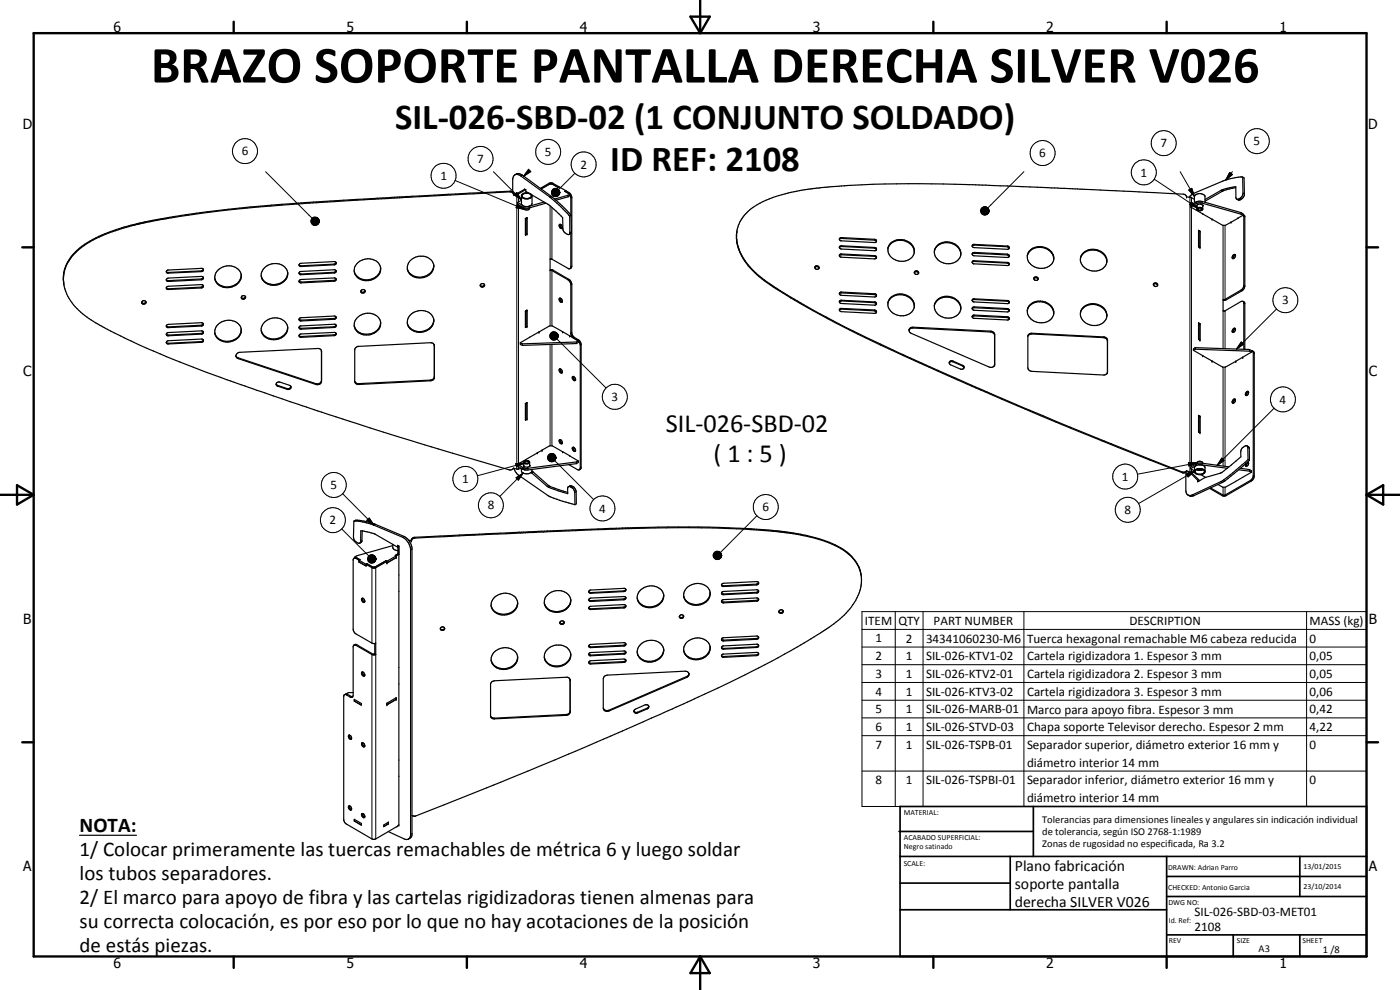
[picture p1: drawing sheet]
<svg xmlns="http://www.w3.org/2000/svg" width="420mm" height="297mm" viewBox="0 0 420 297" stroke-linecap="round" stroke-linejoin="round" font-family="sans-serif">
<defs><g id="words">
<text font-size="15.8" x="45.3" y="24.8">BRAZO SOPORTE PANTALLA DERECHA SILVER V026</text>
<g font-size="11">
<text x="118.6" y="38.8">SIL-026-SBD-02 (1 CONJUNTO SOLDADO)</text>
<text x="183.2" y="51.4">ID REF: 2108</text>
</g>
<g font-size="7.9">
<text x="199.8" y="129.7">SIL-026-SBD-02</text>
<text x="214.1" y="138.7">( 1 : 5 )</text>
</g>
<g font-size="6.3">
<text x="23.9" y="249.7">NOTA:</text>
<text x="23.9" y="256.9">1/ Colocar primeramente las tuercas remachables de métrica 6 y luego soldar</text>
<text x="23.9" y="264.1">los tubos separadores.</text>
<text x="23.9" y="271.3">2/ El marco para apoyo de fibra y las cartelas rigidizadoras tienen almenas para</text>
<text x="23.9" y="278.5">su correcta colocación, es por eso por lo que no hay acotaciones de la posición</text>
<text x="23.9" y="285.7">de estás piezas.</text>
</g>
<g font-size="4.7">
<text x="304.6" y="261.2">Plano fabricación</text>
<text x="304.6" y="266.6">soporte pantalla</text>
<text x="304.6" y="272">derecha SILVER V026</text>
</g>
<g font-size="4.2">
<text x="34" y="9.6">6</text>
<text x="104" y="9.6">5</text>
<text x="174" y="9.6">4</text>
<text x="244" y="9.6">3</text>
<text x="314" y="9.6">2</text>
<text x="384" y="9.6">1</text>
<text x="6.8" y="38.7">D</text>
<text x="410.6" y="38.7">D</text>
<text x="7" y="112.9">C</text>
<text x="410.8" y="112.9">C</text>
<text x="7" y="187.1">B</text>
<text x="410.8" y="187.1">B</text>
<text x="7" y="261.4">A</text>
<text x="410.8" y="261.4">A</text>
<text x="34" y="290.4">6</text>
<text x="104" y="290.4">5</text>
<text x="174" y="290.4">4</text>
<text x="244" y="290.4">3</text>
<text x="314" y="290.4">2</text>
<text x="384" y="290.4">1</text>
</g>
<g font-size="3.9">
<text x="72.5" y="46.7">6</text>
<text x="163.5" y="46.8">5</text>
<text x="311.9" y="47.2">6</text>
<text x="348.3" y="44.2">7</text>
<text x="376.2" y="43.6">5</text>
<text x="143.2" y="48.9">7</text>
<text x="174.2" y="50.6">2</text>
<text x="342.3" y="53">1</text>
<text x="132.2" y="54">1</text>
<text x="384.8" y="91.4">3</text>
<text x="183.5" y="120.4">3</text>
<text x="384" y="121.1">4</text>
<text x="99.2" y="146.8">5</text>
<text x="138.7" y="145">1</text>
<text x="336.7" y="144.3">1</text>
<text x="146.4" y="152.9">8</text>
<text x="179.8" y="153.8">4</text>
<text x="228.8" y="153.4">6</text>
<text x="337.5" y="154.2">8</text>
<text x="98.9" y="157.4">2</text>
<text x="259.6" y="187.5">ITEM</text>
<text x="269.6" y="187.5">QTY</text>
<text x="280.2" y="187.5">PART NUMBER</text>
<text x="339" y="187.5">DESCRIPTION</text>
<text x="393" y="187.6">MASS (kg)</text>
<text x="262.7" y="192.7">1</text>
<text x="271.9" y="192.8">2</text>
<text x="277.9" y="192.8">34341060230-M6</text>
<text x="308.2" y="192.8">Tuerca hexagonal remachable M6 cabeza reducida</text>
<text x="393" y="192.8">0</text>
<text x="262.7" y="198.1">2</text>
<text x="262.7" y="203.4">3</text>
<text x="271.9" y="198.1">1</text>
<text x="271.9" y="203.4">1</text>
<text x="277.9" y="198.1">SIL-026-KTV1-02</text>
<text x="277.9" y="203.4">SIL-026-KTV2-01</text>
<text x="308.2" y="198.2">Cartela rigidizadora 1. Espesor 3 mm</text>
<text x="308.2" y="203.5">Cartela rigidizadora 2. Espesor 3 mm</text>
<text x="393" y="198.1">0,05</text>
<text x="393" y="203.4">0,05</text>
<text x="262.7" y="208.7">4</text>
<text x="271.9" y="208.7">1</text>
<text x="277.9" y="208.7">SIL-026-KTV3-02</text>
<text x="308.2" y="208.8">Cartela rigidizadora 3. Espesor 3 mm</text>
<text x="393" y="208.7">0,06</text>
<text x="262.7" y="214">5</text>
<text x="271.9" y="214">1</text>
<text x="277.9" y="214">SIL-026-MARB-01</text>
<text x="308.2" y="214.1">Marco para apoyo fibra. Espesor 3 mm</text>
<text x="393" y="214">0,42</text>
<text x="262.7" y="219.3">6</text>
<text x="271.9" y="219.3">1</text>
<text x="277.9" y="219.3">SIL-026-STVD-03</text>
<text x="308.2" y="219.4">Chapa soporte Televisor derecho. Espesor 2 mm</text>
<text x="393" y="219.3">4,22</text>
<text x="262.7" y="224.6">7</text>
<text x="271.9" y="224.7">1</text>
<text x="277.9" y="224.7">SIL-026-TSPB-01</text>
<text x="308.2" y="224.7">Separador superior, diámetro exterior 16 mm y</text>
<text x="393" y="224.7">0</text>
<text x="308.2" y="230">diámetro interior 14 mm</text>
<text x="262.7" y="235.2">8</text>
<text x="271.9" y="235.2">1</text>
<text x="277.9" y="235.2">SIL-026-TSPBI-01</text>
<text x="308.2" y="235.4">Separador inferior, diámetro exterior 16 mm y</text>
<text x="393" y="235.2">0</text>
<text x="308.2" y="240.7">diámetro interior 14 mm</text>
<text x="358.5" y="275">SIL-026-SBD-03-MET01</text>
<text x="358.5" y="279.4">2108</text>
</g>
<g font-size="3.1">
<text x="312.7" y="246.8">Tolerancias para dimensiones lineales y angulares sin indicación individual</text>
<text x="312.7" y="250.4">de tolerancia, según ISO 2768-1:1989</text>
<text x="312.7" y="254">Zonas de rugosidad no especificada, Ra 3.2</text>
<text x="377.7" y="285.6">A3</text>
<text x="397" y="285.9">1 /8</text>
</g>
<g font-size="2.4">
<text x="271.2" y="244.4">MATERIAL:</text>
<text x="271.3" y="252">ACABADO SUPERFICIAL:</text>
<text x="271.3" y="254.6">Negro satinado</text>
<text x="271.2" y="259.7">SCALE:</text>
<text x="350.6" y="261">DRAWN: Adrian Parro</text>
<text x="391.2" y="260.6">13/01/2015</text>
<text x="350.6" y="267">CHECKED: Antonio Garcia</text>
<text x="391.2" y="266.7">23/10/2014</text>
<text x="350.6" y="271.4">DWG NO:</text>
<text x="350.8" y="276.9">Id. Ref:</text>
<text x="350.8" y="282.8">REV</text>
<text x="371.2" y="282.9">SIZE</text>
<text x="390.9" y="282.9">SHEET</text>
</g>
</g></defs>
<g fill="none" stroke="#000" stroke-width=".35">
<path d="M153.9 57.6l.2 .7M153.9 57.6l-.8-.2-12.2 .6-46.8 2.6a496.7 496.7 0 0 0-43.9 4.7l-8.2 1.6a55.3 55.3 0 0 0-16.6 6.4 13.5 13.5 0 0 0-6.3 8.7M153.9 57.7v-3.9a1.36 1.36 0 0 1 .8-1.4 1.36 1.36 0 0 1 1.6 .4l8.6 6.3 3.5 3 2.6 2.8M154.1 58.2l-.3-.4-.7-.2-43.8 2.3a649.4 649.4 0 0 0-52.7 4.7l-8.3 1.3-7.2 1.5a58.1 58.1 0 0 0-15 5.7l-1.7 1.2a12.4 12.4 0 0 0-5.4 9.8M154.5 52.5a1.7 1.7 0 0 1 2.2 0l9.6 7.1 2.5 2.2 2.6 2.8M156.9 58.3a1.68 1.68 0 0 1 2.6 .5 1.64 1.64 0 0 1-2.8 0zM157.4 56.8l.4 .1v.5l.8 .5M157.5 56.8l-2.3 1.2-1.1 .1M157.8 56.9l-2.2 1.3h-1.5M158.1 57.7v.1M158.1 57.8l-.8 .2-.8 .5 .1 2.9a2.09 2.09 0 0 0 2.6 .3l.5-.6v-2.3M158.1 57.8l1.3 .5 .3 .5"/>
<path d="M159.6 58.5l4.9 2.8 3.8 3.5 .6 .5v3.3a1.79 1.79 0 0 0 2 1.7l.1-5.4M159.7 58.8a1.84 1.84 0 0 1-3.2 0M164.9 55.2h.9l1.6 1M167.4 56.2l-2.1-1.1-2.9 1.6M167.7 56l2.1 1.2M167.7 56l-1.9-1.1h-.6l-3 1.6M167.7 56l-.3 .2M169.8 57.2h.1M169.8 57.2l-.3 .2 1.5 .9M170.5 57.9l-1-.5 .3-.2 1.1 .7 .7 1.3v20.7l-.5 .7M170.5 59.1l-3.6 1M170.5 58.6v.5"/>
<path d="M170.5 58.6l-4.1 1.1M171 58.5l.3 .9v5.1M171 58.3v.4l-.5 .4M171 58.3l-.5 .3M358.5 59.8l-1.1-.6-1.3-.1-.4-.7-.6-.1-40.6-2a812.9 812.9 0 0 0-52.4-1l-13 .7-5.1 .6-4.8 .8a38 38 0 0 0-11.1 3.6 14.3 14.3 0 0 0-5.1 4.2l-.6 .8a9.3 9.3 0 0 0-1.3 4.1M370.9 56.3l-3.8 .9-5.5 3.2M372.9 53.1h-.3a18.4 18.4 0 0 0-5.7 1.3l-8.6 3.6-1.4 1.1M372.9 53.1l.5 .3 .1 4.8a1.79 1.79 0 0 1-1.9 1.8l-.4-.3M372.9 53.1l.1 4.9a1.8 1.8 0 0 1-1.9 1.7l-.2-.5v-3.2l-4.2 1-5.1 2.9M89.9 79.2l.4-.2 10-.5a.48 .48 0 0 1 .6 .3 .48 .48 0 0 1-.2 .6l-10.5 .6-.4-.3zM100.9 78.8l-.6 .4-10 .6-.6-.3M107.3 79a4.2 4.2 0 0 1 6.9 1.1 4 4 0 0 1-5.6 3.9 2.92 2.92 0 0 1-2.2-2.1 2.92 2.92 0 0 1 .9-2.9z"/>
<path d="M123.2 78.1a4.5 4.5 0 0 1 6-.2 3.2 3.2 0 0 1 .8 3.2 3.2 3.2 0 0 1-2.6 2.1 3.7 3.7 0 0 1-5.2-3.2l.4-1.1zM130.1 79.4a4.2 4.2 0 0 1-2.9 3.7 4.2 4.2 0 0 1-4.5-1.4l-.5-1.1M155.3 60.7v.6a4.2 4.2 0 0 0 2.9 1.2l5.7-1.5M155.3 60.7l1.5 .9M156.5 60.1l-1.2 .6M157.2 62.3v.2a1.03 1.03 0 0 0 1.7 .1l.1-.2M157.7 65.6l.4-.3v4.9M157.7 70.5h.1M157.7 65.6h.1M157.7 65.6v4.9l.4-.3M158.1 70.2l-.4 .3M163.3 60.6l-4.5 1.3"/>
<path d="M167.8 67.4h.1a.68 .68 0 0 1 .8 .4 .68 .68 0 0 1-.3 .8l-.4-.3zM168.1 67.3a1 1 0 0 0 .6 1.1M171.3 70v10.1l-.2 .5M171.4 64.6l.1 5.1-.7 .7M171.4 64.6l-.4 .3M221.1 71.5v.3a15.8 15.8 0 0 0 6 10.6 113.3 113.3 0 0 0 19.1 12 677.2 677.2 0 0 0 45.3 21.4l20.7 8.9 23.3 9.5 19.5 7.7 .9-.2 .2-.2M221.1 70.1l-.1 1.4M221.1 70.1l-.1 .4M221.1 71.8v.5a17.4 17.4 0 0 0 7.6 11.2 176 176 0 0 0 25.3 14.8l16.2 7.7 28.3 12.6 22.6 9.5 33.7 13.5a1.05 1.05 0 0 0 1.3-.4M221.1 69.4v.7M251.9 74l.6-.3 10 .6 .5 .2v.4l-.5 .3-10-.5-.5-.2zM251.9 74.3l.6-.3 9.9 .5 .6 .4"/>
<path d="M251.9 71.8l.6-.3 10.1 .6 .4 .4M251.9 76.7l.6-.2 9.9 .4 .6 .5M252 76.4l.5-.2 10 .5a.5 .5 0 0 1 .6 .5 .5 .5 0 0 1-.6 .5l-10-.5-.6-.4zM252.2 71.4l10.3 .4a.5 .5 0 0 1 .6 .5 .5 .5 0 0 1-.6 .5l-10.2-.5-.4-.4zM266.5 74.6a4.2 4.2 0 0 0 6.5 3.2l.9-.8 .5-1.1M266.5 74.3v.3M266.7 73.9a4.2 4.2 0 0 1 4.2-2 4.2 4.2 0 0 1 3.5 3.2M266.7 73.9l-.2 .8M266.7 73.9a4.3 4.3 0 0 1 4.2-1.8 4.3 4.3 0 0 1 3.5 3M274.4 75.1v.8M280.4 75.4a4.1 4.1 0 0 1 3.5-2.9 4.1 4.1 0 0 1 4 2.1l.5 1.1-.1 .9M280.5 75l-.1 .4"/>
<path d="M280.5 75a4.2 4.2 0 0 1 4.4-2.1 4.2 4.2 0 0 1 3.5 3.3 4 4 0 0 1-6.5 2.1l-1.2-1.3-.3-1.6M291.7 73.8l.6-.3 10 .5 .6 .5M291.7 76.3l.6-.3 10.2 .5 .4 .5M291.7 78.7l.6-.3 10 .6 .6 .4M291.9 75.9l.4-.2 10 .5a.51 .51 0 0 1 .6 .4 .51 .51 0 0 1-.2 .6l-10.4-.4-.5-.4zM291.9 73.5l.4-.2 10 .5a.5 .5 0 0 1 .6 .5 .5 .5 0 0 1-.6 .5l-10-.5-.4-.2zM292 78.3l10.3 .4a.48 .48 0 0 1 .6 .5 .48 .48 0 0 1-.6 .5l-10-.5a.48 .48 0 0 1-.5-.3 .48 .48 0 0 1 .2-.6zM308.3 76.8a4 4 0 0 1 6.3-2.1l1 .9a3 3 0 0 1 .6 2.4M308.3 76.8a4.2 4.2 0 0 1 7.1-1.1l.5 .7 .3 1.6M308.3 76.8a4.2 4.2 0 0 0 6.8 2.9l.7-.6 .4-1.1M324.3 77.6a4 4 0 0 1 6.2-2.1l1.3 1.3 .4 1.2M324.3 77.6a4.2 4.2 0 0 0 6.4 3.1l1.2-1.2 .3-1.5"/>
<path d="M324.3 77.6a4.1 4.1 0 0 1 7.1-1.1l.7 1.5M357.3 62.1l6.5 3.7M357.3 62.1l1.9-1.1 1.3-.1 11.9 3.4M357.3 62.1v-.5a4.2 4.2 0 0 1 2.9-1.2l12.2 3.4M359.2 62.7a1 1 0 0 1 1.8 0M359.2 62.7a1 1 0 0 0 1.8 0M359.2 61.8v.9M359.4 61.4l-.2 .6M359.4 61.4l.9-.2 .8 .4-.1 .3M359.4 61.4l-.1 .1M359.5 61.3l-.1 .1M359.6 62.5l.6-.1 .4 .2a.59 .59 0 0 1-.5 .5 .59 .59 0 0 1-.6-.4z"/>
<path d="M359.7 60.4l-.9 .3M359.7 74l.4 .3M359.7 74h.1M359.7 69.1v4.9M359.7 69.1v.1M359.7 69.1l.4 .3M360.1 69.4l-.4-.3v4.9M360.1 69.4v4.9M360.2 61.2l.3 .1M360.9 61.5l.1 1.2M360.9 64.1v.1M360.9 64.2h.1"/>
<path d="M361 61.6v.2M361.6 60.7v-1.9a1.91 1.91 0 0 0-3.1 .2v1.9M363.7 65.8h.1M363.8 65.8l3.1 1.8h.9l1.6-.9M369.4 66.7h.1M370.7 76.5v.6l-.5 .5M370.7 76.5a.73 .73 0 0 0-.8 .2 .73 .73 0 0 0 0 .9h.3M370.7 76.5l-.5 .5-.1 .6M372.4 63.8v.5M372.4 64.3l.6 .3M372.4 63.8l.6 .3v.5M373 64.6l-3.6 2.1"/>
<path d="M19.1 84.4v.8M19.1 82.4l.1 2.9M19.1 85.2a15.7 15.7 0 0 0 7.6 10.4 157.8 157.8 0 0 0 27.3 13l14.1 5.4 30.5 10.4 20.6 6.5 33.6 10.1a1.17 1.17 0 0 0 1.3-.5M43.8 90.6l-.7 .5-.6-.4M50 81.2l.3-.2 10.4-.5a.49 .49 0 0 1 .3 .6 .49 .49 0 0 1-.5 .4l-10.2 .5-.4-.3zM50 83.7l.5-.3 10-.5 .5 .4-.1 .4-.4 .2-10 .6-.6-.4zM50 100l.5-.2 10-.5 .5 .3v.3l-.3 .3-10.2 .6-.6-.3zM50.2 86l10.3-.6 .5 .3-.1 .4-.4 .3-10 .5a.46 .46 0 0 1-.5-.3 .46 .46 0 0 1 .2-.6zM50.2 97.5l10.3-.7 .5 .4-.1 .4-.4 .2-10 .5a.46 .46 0 0 1-.5-.3 .46 .46 0 0 1 .2-.5zM61 99.6l-.6 .4-10 .5-.5-.3M61 83.2l-.4 .5-10.2 .5-.5-.3M61 80.8l-.6 .5-10 .4-.5-.3"/>
<path d="M61 85.7l-.1 .3-.5 .1-10 .6-.5-.3M61 97.1l-.6 .5-10 .5-.5-.3M64.5 99.9a3.9 3.9 0 0 0 5.6 2.3 3.1 3.1 0 0 0 2.3-3.3 3.1 3.1 0 0 0-3-2.8 3.9 3.9 0 0 0-4.9 4M72.3 98.7a4.1 4.1 0 0 1-6.7 2.9l-1.1-1.4M72.4 82.3a4 4 0 0 1-5.2 3.9 3.1 3.1 0 0 1-2.8-3 3.1 3.1 0 0 1 2.6-3.1 3.9 3.9 0 0 1 5.4 2.4M72.4 82.7a4.3 4.3 0 0 1-3.3 3.3 4.3 4.3 0 0 1-4.4-1.7l-.2-.8M73.7 89a.7 .7 0 0 1-.6 .5 .7 .7 0 0 1-.7-.3M79.1 80.7a4.1 4.1 0 0 1 4-1.7 4.1 4.1 0 0 1 3.2 2.8 4.2 4.2 0 0 1-6.4 3.2 2.81 2.81 0 0 1-.8-4.3zM79.4 96.7a4.1 4.1 0 0 1 6.9 1.5 4.2 4.2 0 0 1-6.4 3.1 2.86 2.86 0 0 1-.5-4.6zM86.3 81.6a4.2 4.2 0 0 1-2.9 3.7 4.2 4.2 0 0 1-4.5-1.4l-.5-1.1M86.3 98a4.2 4.2 0 0 1-2.7 3.5 4.2 4.2 0 0 1-4.4-.9l-.8-1.5M89.9 98l.3-.2 10.1-.5a.5 .5 0 0 1 .6 .5 .5 .5 0 0 1-.6 .5l-10 .5-.4-.2z"/>
<path d="M100.9 95.1l-.1 .4-.5 .3-10 .5-.4-.2-.2-.3M100.9 83.7l-.5 .4-10.1 .5-.6-.2M100.9 95.1l-.5 .4-10.1 .6-.6-.3M100.9 95.1l-.6-.3-10 .5-.3 .1-.3 .4M100.9 83.7l-.1 .4-.5 .3-10 .5-.4-.2-.2-.3M100.9 83.7l-.6-.3-10 .5-.6 .5M100.9 81.2l-.6-.3-10.1 .5-.5 .6M100.9 81.2l-.1 .5-.5 .2-10 .5-.4-.1-.2-.3M100.9 100l-.5 .5-10.1 .5-.6-.3M100.9 81.2l-.6 .5-10 .5-.6-.3M100.9 97.5l-.6 .5-10 .5-.6-.3M107.3 95.3a4.2 4.2 0 0 1 6.9 1.1 3.8 3.8 0 0 1-4.7 4.1 3.1 3.1 0 0 1-2.9-1.8 3.1 3.1 0 0 1 .7-3.4z"/>
<path d="M109.5 87.2a.65 .65 0 0 1-.5 .7 .65 .65 0 0 1-.7-.5M109.5 87.2a.7 .7 0 0 1-.5 .5 .7 .7 0 0 1-.7-.3M109.5 87.2a.71 .71 0 0 0-.7-.3 .71 .71 0 0 0-.5 .5M114.2 80.2a4.1 4.1 0 0 1-5.6 3.5 3.1 3.1 0 0 1-2.3-2.3M114.2 96.6a3.9 3.9 0 0 1-5.2 3.6 3.3 3.3 0 0 1-2.7-2.5M123.2 94.5a4.2 4.2 0 0 1 7 1.4 4.2 4.2 0 0 1-6.9 2.9 2.76 2.76 0 0 1-.1-4.3zM130.1 95.8a4.2 4.2 0 0 1-6.4 3.1l-1-.9-.5-1.1M145.4 85.4l-.5 .5h-.6l-.2-.3M145.4 85.4a.64 .64 0 0 1-.5 .7 .64 .64 0 0 1-.8-.5M145.4 85.4a.7 .7 0 0 0-.7-.3 .7 .7 0 0 0-.6 .5M157.7 93.3h.1M157.7 93.3l.4-.2v4.9"/>
<path d="M157.7 98.2h.1M157.7 93.3v5l.4-.3M158.1 98l-.4 .2M165.1 80.9l.8 .1 5 2.9 .5 .7 .2 .7v14.7l.6 1.1 1.7 1.1 .5 1v37.2l-.5 .6M167.8 89.6l.1-.1a.74 .74 0 0 1 .8 .4 .74 .74 0 0 1-.1 .8 .88 .88 0 0 1-.8-1.1zM168.1 89.5a1 1 0 0 0 .6 1.1M168.8 99.5l2.2 1.3M168.9 99.5l-3.1-1.7h-.9l-6 3.4M171.1 80.6h-.5l-5-2.8h-.5v3.4h.5l4.9 2.7 .7 1.1 .1 15.2 .6 1.1 1.5 .9M244.5 80.3l.6-.3 .7 .3M245.8 80.4a.6 .6 0 0 1-.9 .4 .6 .6 0 0 1 .1-1l.7 .2 .1 .5M251.9 90.4l.6-.3 10.2 .5 .3 .3v.3l-.5 .4-10-.5-.5-.3z"/>
<path d="M251.9 92.8l.6-.3 10 .5 .5 .3v.4l-.5 .3-10-.5-.6-.4zM251.9 90.6l.6-.3 9.9 .5 .6 .5M251.9 93l.6-.2 9.9 .5 .6 .4M251.9 88.1l.6-.2 10.1 .5 .4 .4M252 87.8l.5-.2 10 .5a.5 .5 0 0 1 .6 .5 .5 .5 0 0 1-.6 .5l-10-.5-.6-.3zM266.5 91a4 4 0 0 1 6.2-2.1l.8 .6a3.1 3.1 0 0 1 .9 2.7M266.5 91a4.2 4.2 0 0 0 6.5 3.1l.9-.8 .5-1.1M266.6 90.6l-.1 .4M266.7 90.2a4.4 4.4 0 0 1 7.7 1.2v.8M272.8 99.1l.7-.6 .5-.1 23.5 1.2 .7 .4 .3 .4v9.2M272.9 98.7l.4-.4 .7-.1 23.8 1.3 .5 .3 .2 .6v8.9a1.09 1.09 0 0 1-1.7 .8l-23.3-10.1-.7-.7zM274.4 81.8a.7 .7 0 0 1 .7-.3 .7 .7 0 0 1 .6 .5"/>
<path d="M280.4 91.7a4.1 4.1 0 0 1 3.5-2.8 4.1 4.1 0 0 1 4 2l.5 1.2-.1 .8M280.4 91.7a4.2 4.2 0 0 1 7.1-1.1l.7 1.1 .1 1.2M280.4 91.7a4.2 4.2 0 0 0 6.5 3.2 3.1 3.1 0 0 0 1.4-2M291.7 95l.6-.2 10.2 .5 .4 .5M291.7 90.2l.6-.3 10 .5 .6 .4M291.7 92.6l.6-.3 10.2 .5 .4 .5M291.9 94.7l.4-.2 10 .5a.5 .5 0 0 1 .6 .5 .5 .5 0 0 1-.6 .5l-10.1-.5-.4-.3zM291.9 92.2l.4-.1 10 .5a.51 .51 0 0 1 .6 .3 .51 .51 0 0 1-.2 .6l-10.4-.4-.5-.4zM292 89.7l10.3 .5a.48 .48 0 0 1 .6 .4 .48 .48 0 0 1-.6 .5l-10-.5a.48 .48 0 0 1-.5-.3 .48 .48 0 0 1 .2-.6zM308.3 93.1a4.2 4.2 0 0 1 4.3-2.5 4.2 4.2 0 0 1 3.6 3.3v.4M308.3 93.1a4 4 0 0 1 6.3-2l1 .8a2.99 2.99 0 0 1 .6 2.4M308.3 93.1a4.2 4.2 0 0 0 2.7 3.6 4.2 4.2 0 0 0 4.5-1l.7-1.4"/>
<path d="M310.3 83.6a.7 .7 0 0 1 .7-.3 .7 .7 0 0 1 .6 .5M310.3 83.4a.63 .63 0 0 1 .9-.3 .63 .63 0 0 1 .2 .9h-.9zM324.3 93.9a4.2 4.2 0 0 1 7.1-1.1l.7 1.5M332.2 94.3a4.2 4.2 0 0 0-3.7-3.2 4.2 4.2 0 0 0-4.2 2.4 4 4 0 0 0 6 3.8 3 3 0 0 0 1.9-2.6M332.2 94.3v.4M332.2 94.7l-.1 .4M346.1 85.4a.69 .69 0 0 1 .8-.3 .69 .69 0 0 1 .5 .5M359.7 96.9v4.9M359.7 96.9l.4 .3M359.7 96.9h.1M360.1 97.2v4.9M367.1 90.1l.8-.1 4.8-2.8 .6-.5 .3-.7v-21.1l-.6-.5 .3 .3v21.1l-.7 1.1-4.9 2.9h-.6v3.5h.6l4.7-2.8 .8 .1 .1 14.2"/>
<path d="M370.2 98.6l.2-.1a.6 .6 0 0 1 .2 .8 .6 .6 0 0 1-.8 .2zM370.7 98.6a1 1 0 0 0-.6 1.1M373.1 90.4l.5 .6v13.8M61 102l-.6 .5-10 .5-.5-.3M61 102l-.5-.3-10 .5-.6 .5M61 102l-.1 .5-.4 .2-10 .5-.5-.2-.1-.3M70.8 106.8l.6 .6 23.6 7.8 1-.3 .5-.6M82.9 115.2l.2 .6 3.1 1a.7 .7 0 0 0 .9-.2 .7 .7 0 0 0-.2-1l-2.9-1a.7 .7 0 0 0-.8 .1 .7 .7 0 0 0-.2 .8l3.2 1.1a.88 .88 0 0 0 1.1-.6M89.9 100.5l.4-.3 10-.5a.5 .5 0 0 1 .6 .5 .5 .5 0 0 1-.6 .5l-10 .5-.5-.3zM96.5 105.2v9.2l-.4 .8-.8 .2-23.8-7.8a.99 .99 0 0 1-.7-1.2 .99 .99 0 0 1 1.2-.7l23.3-1.1 .7 .1 .5 .8M106.8 104.3l.6-.4 21.8-1.1 .8 .2 .4 .5v10l-.4 .5-.8 .3-22.1 1-.5-.4-.1-.5v-9.5zM130.3 103.5v9.7l-.6 .7-22.1 1.2-.7-.2-.4-.5"/>
<path d="M156.2 102.8l.5 .4M156.2 102.8v.5l.5 .3M156.7 103.2v.4M158.9 101.2v.1M158.9 101.2l-2.7 1.6M167.8 110.8l.1-.1a.72 .72 0 0 1 .8 .4 .72 .72 0 0 1-.1 .8 .88 .88 0 0 1-.8-1.1zM168.1 110.7l.1 .7 .5 .4M170.9 100.8l2.7 1.5M171.8 113.1a.65 .65 0 0 1 .8 .3 .65 .65 0 0 1-.2 .8l-.5-.5zM172.1 112.9l.1 .8 .5 .4M173 102.6v.5M173 102.6l-16.3 .6"/>
<path d="M173 103.1l-16.3 .5M173.6 102.3l.5 1.2v37.3l-.5 .2-.3-.1-2.6-1.5M173.6 102.3l-.6 .3M173.6 102.3v.4l-.6 .4M284.9 108.9l.3-.4h.8l3 1.4 .3 .5M284.9 108.6l.9-.4 3.3 1.5 .2 .6a.72 .72 0 0 1-1.1 .4l-3.1-1.3zM308.5 100.9l.4-.7 .8-.2 21.8 1.1 .6 .4 .3 .6-.1 9.7M308.5 100.9v9.5l.6 .9 22.1 1.2 .9-.3 .2-.4M308.5 100.9a1.12 1.12 0 0 1 1.2-.7l21.5 1.1 .7 .3 .4 .8M332.4 111.6l-.1 .2M358.2 105.1l8.7 5.1h.9l7.8-4.5M358.7 104.3l16.3 .6"/>
<path d="M358.7 104.3v.5M358.7 104.8l16.3 .6M358.7 104.3l-.5 .3v.5M358.7 104.8l-.5 .3M359.7 101.8l.4 .3M359.7 101.8h.1M370.7 119.9l-.4 .2-.2 .9M374 117.7a.43 .43 0 0 1 .6-.2 .43 .43 0 0 1 0 .7 .44 .44 0 0 1-.4 .5 .44 .44 0 0 1-.5-.3zM374.7 117.6l-.5 .4-.2 .7M375 104.9l.6 .3v.5M375 104.9v.5M375 105.4l.6 .3"/>
<path d="M375.6 105.2l.3 .1M375.9 105.3l.2 .4v37.2l-.6 1.1-8.1 4.6-4.1-2.2M375.9 105.3l.5 .7-.1 37.3-.7 1-8 4.5-.8-.1-3.8-2.2M155.3 139.3v.5l1.7 1M155.3 139.3l1.7 1M157.2 139.4l.1 .6 1.1 .2 .7-.4-.1-.3M157.2 138.7v1M157.2 138.7a1.03 1.03 0 0 1 1.7-.1l.1 .1M157.2 138.7a1.03 1.03 0 0 0 1.7 .1l.1-.1M157.2 139.6h-.1M157.3 140l.2 .1M157.6 138.5l.6-.2 .5 .3a.59 .59 0 0 1-.6 .4 .59 .59 0 0 1-.6-.4z"/>
<path d="M157.7 121.1l.4-.3v5M157.7 126h.1M157.7 121.1h.1M157.7 121.1v4.9l.4-.2M158.1 125.7l-.4 .3M158.1 120.9l-.4 .2M159 138.7l-.1 1.2M159 139.6v.2M167.8 132h.1a.68 .68 0 0 1 .8 .4 .68 .68 0 0 1-.3 .8 .99 .99 0 0 1-.6-1.2zM168.1 131.9l.1 .7 .5 .4M168.8 135.6l2.2 1.1M168.9 135.6l-3.1-1.8h-.9l-9.6 5.5"/>
<path d="M171 136.7v.1M171 136.7l2.6 1.6M171.8 134.3a.65 .65 0 0 1 .8 .3 .65 .65 0 0 1-.2 .9l-.5-.5zM172.1 134.2a.89 .89 0 0 0 .6 1.1M173 139.1l-14.6 1.9-1.4-.2M173 138.6v.5M173 138.6l-14.9 1.9-1.1-.2M173.6 138.3v.5l-.6 .3M173.6 138.3l-.6 .3M358.8 139.7l-1.5 .9M358.9 139.7l-.4 .6v1.2a1.5 1.5 0 0 0 1.8 .9M359.1 139.1l-1.8 1v.5"/>
<path d="M359.1 139.1l1.4-.2 8.3 1.2M359.1 139.1v.5M359.1 139.6a1.91 1.91 0 0 1 2.5 .6l-.1 1.7-1.2 .5M359.1 139.6l-.2 .1M359.7 129.6v-5l.4 .3v4.9M359.7 129.6l.4 .2M359.7 129.6h.1M359.7 124.7v4.9M359.7 124.7h.1M359.7 124.7l.4 .2M360.5 139.4l7.8 1.1M361 139a.92 .92 0 0 0-1-.6 .92 .92 0 0 0-.8 .7"/>
<path d="M370 120l.3-.2a.57 .57 0 0 1 .5 .5 .57 .57 0 0 1-.5 .6 .46 .46 0 0 1-.6-.3 .46 .46 0 0 1 .3-.6zM374.2 133.8l.6 .3 .1 .4 .1 3.6M374.4 138.6h.1a.69 .69 0 0 1 .1 .9 .69 .69 0 0 1-.8 .3l.1-.7M374.6 137.9l-.2-4a1.46 1.46 0 0 0-1.9 1l-.1 2.2-5.6 4.6-5.2 1.6-2.2 1.3v-.5M374.6 137.9l-7.8 6.4-9 4.2-.5 .2-.7-.2M374.6 137.9l.4 .2M374.7 138.8l-.5 .4-.2 .7M375 138.1l-7.6 6.3-9.4 4.4-.8 .1-.8-.5-.4-.7-.1-6.1M106.2 156.4l-.1 4.8a1.86 1.86 0 0 0 1.9 1.7l.2-.5 .1-3.1h.5l3.6 .9 6.9 4M106.2 156.4a3.8 3.8 0 0 1 3-.1l3.4 1 8.7 3.7a5 5 0 0 1 2.3 3.4v86l-.2 .8-.8 .6M106.2 156.4l1.9 .1 3.9 .9 8.9 3.8a4.7 4.7 0 0 1 2.3 3.5v86l-.2 .8-.4 .3M108.7 159.3l-.1 3.1-.6 .6"/>
<path d="M154.1 140.5a2.9 2.9 0 0 0 2.4 0l.1 1.1a2.19 2.19 0 0 0 2.6 .3l.4-.5M154.1 140.5l.6 1.1 .8 .9 9 6.3 3.5 1.3 4.5 1.3M156.8 140.7l.2 .1M157 140.8l.6 .2M157 140.3v.5M158.4 140.2h-.1M159.4 141.8l.2 .1M159.6 141.9l5.1 4.4 5.7 1.8v-1.9a1.36 1.36 0 0 1 2 1.1l.1 4.1M159.6 141.4l.5 .2M159.7 140.8l-.1 .6M160.1 141.6l-.5 .3M160.1 141.6l5.1 4.4 5.2 1.7"/>
<path d="M170.6 146a1.31 1.31 0 0 1 2.1 .8l.2 .7 .1 3.7-.5 .2M356.1 141.5l1 .4M356.1 141.2v.3M356.1 141.2l1 .4M357.1 141.9l.2 .1M357.1 141.6v.3M357.1 141.6l.5 .3M357.3 142l2.4 2.4M357.3 140.6l1.2 .7M357.6 141.9l2.4 2.3M357.6 141.9l-.3 .1M358.5 141.4a1.98 1.98 0 0 1 3.1 0"/>
<path d="M359 141l1.5-.3a.77 .77 0 0 1 1 .8 .77 .77 0 0 1-.9 .7 1.37 1.37 0 0 1-1.9-.8zM359.1 140.9l.7 .2 1.2-.2M359.3 140.8l.4 .2 1.2-.2M359.7 140.7l.2 .1M360.4 142.4l1.5 .9M360.4 140.7l-.2 .1M371.8 141l3.2 .4M372.3 140.5l2.7 .4M375 140.9v.5M375 140.9l.6 .3v.5M375 141.4l.6 .3M375.6 141.7l-7.8 4.5h-.9l-1.4-.8"/>
<path d="M106.2 167.5l.8-.2 1 .6M106.5 167.1l1.5 .8M106.5 167.1v.2M107.7 168.1l-1.2-.6-.5 .4v21.1l.8 1.2 5 2.8h1v3.4M107.7 168.6l2.2 1.2v-.5M107.7 168.1v.5M107.8 168.6h-.1M107.8 168.6l2.1 1.2M107.8 168.1l2.1 1.2M108 167.9l-.3 .2M108 167.9v.1M108.5 179.6l.1-.1a.81 .81 0 0 1 .8 1.2 .86 .86 0 0 1-.9-1.1z"/>
<path d="M108.8 179.5l.2 .8 .5 .3M110.1 169.2l-.2 .1M115.8 168.3l.3 .1M115.8 168.3l-3.5 2-2.2-1.1M115.8 168.3l-3.2 1.8h-.8l-1.7-.9M116.1 168.4l-3.7 2.1-.6-.1-1.9-1.1M117.9 163.3v1a1.43 1.43 0 0 0 1.5 .9M117.9 163.7l-10.8 3.1-.6 .3M118.6 166.6l.3 .2M118.6 166.6v.1M118.9 167.3l-2.8 1.7v-.6M118.9 166.8v.5"/>
<path d="M118.9 167.3l-2.8 1.6M118.9 166.8l-2.8 1.6M119.3 164.2v-.6l.4 .2v84l-.2-.2M119.4 166.2l-.8 .4M119.4 166.2l.3 .2-.8 .4M119.4 163.7l.3 .2M119.4 163.7v2.5M119.4 164.1l-.1 .1M119.5 163.7h-.1M123.5 162.3a.96 .96 0 0 1 .9-1.1l39.9-1.9 27.2-1a389.1 389.1 0 0 1 34.1 .4l9.8 .9a47.2 47.2 0 0 1 17.5 5.1l1.3 1a11.3 11.3 0 0 1 4 5.7M123.5 162.3a.95 .95 0 0 1 1-.8l37.6-1.9a899.6 899.6 0 0 1 51.9-1.2l10.5 .4 9.6 .8a65.9 65.9 0 0 1 10.8 2 21.5 21.5 0 0 1 10.7 5.4l1.6 2.2 1 2.2M123.5 162.1h-.9"/>
<path d="M123.5 162.3h-.7M164.2 178.6a4.2 4.2 0 0 1 7.1 1.1 4 4 0 0 1-4.9 4 3 3 0 0 1-2.8-1.8 3 3 0 0 1 .6-3.3zM176.9 179.6l10.3-.6a.5 .5 0 0 1 .7 .5 .5 .5 0 0 1-.7 .5l-9.9 .5-.6-.4zM176.9 177.1l10.3-.6a.5 .5 0 0 1 .7 .5 .5 .5 0 0 1-.7 .5l-9.9 .5-.6-.3zM187.8 176.8l-.6 .5-10 .5-.5-.3M187.8 179.2l-.4 .5-10.2 .5-.5-.2M192.4 176.9a4.3 4.3 0 0 1 6.6 1.1 3.8 3.8 0 0 1-4.3 4.3 3.1 3.1 0 0 1-3.2-1.8 3.1 3.1 0 0 1 .9-3.6zM199.2 178.7a4.2 4.2 0 0 1-3.5 3.3 4.2 4.2 0 0 1-4.4-2.1M205.2 178.8l.1 .4M213.1 177.7a4.1 4.1 0 0 0-6.8-1.5l-1 1.5v1.5M213.1 177.6a4.2 4.2 0 0 1-6.4 3.2l-.8-.5-.6-1.1M213.1 177.7a4.1 4.1 0 0 1-5.8 3.6l-1.5-1-.5-1.1"/>
<path d="M216.7 177.7l.4-.2 10-.5a.5 .5 0 0 1 .6 .4 .5 .5 0 0 1-.6 .5l-10.2 .5-.3-.3zM227.7 179.7l-.5 .4-10.1 .5-.6-.2M227.7 174.8l-.6 .5-10 .5-.6-.3M227.7 177.2l-.6 .5-10 .5-.6-.3M227.7 174.8l-.1 .5-.5 .2-10 .5-.4-.2-.2-.3M227.7 174.8l-.6-.3-10 .5-.6 .5M258.2 171.4l.3 1.5a12.5 12.5 0 0 1-3.5 9.8 38.5 38.5 0 0 1-9.6 7.7l-11.9 7a458.4 458.4 0 0 1-26.1 12.8l-14.4 6.4a1418.9 1418.9 0 0 1-68.6 28.3l-.8-.3M258.2 171.4l.2 1M106.2 193.5l.8-.1 4.9 2.9h.6M112.5 196.3l.3 .1M112.5 193.1v3.2M112.8 196.4l-1 .1-5.2-3-.4 .1-.2 .3v14.8l-.2 .5-.3 .1-1.9-.9-.4 .4v37.2l.6 1.1 8.2 4.7 .8-.1 6.4-3.7 .5-.6"/>
<path d="M133.4 188.4a.71 .71 0 0 1-.6 .5 .71 .71 0 0 1-.6-.3M147.4 181.7l.1 .5M148.2 195.8a4.3 4.3 0 0 1 7 .7 3.5 3.5 0 0 1-3.3 4.3 3.5 3.5 0 0 1-4.5-3.5zM155.3 180.6l.1 .4M155.4 181a4.2 4.2 0 0 1-3.6 3.2 4.2 4.2 0 0 1-4.3-2M155.4 197.3a4.2 4.2 0 0 1-3.6 3.3 4.2 4.2 0 0 1-4.3-2.1l-.1-.4M155.4 181a3.9 3.9 0 0 0-6.1-2.4 3.2 3.2 0 0 0-1.8 3.6M155.4 181a4.2 4.2 0 0 1-7 2.6l-.9-1.4M169.3 186.6l-.5 .5-.8-.3M171.2 180.6a4.3 4.3 0 0 1-7.6 1.1l-.2-.7M171.3 196.5a3.4 3.4 0 0 0-4.2-3 3.8 3.8 0 0 0-3.7 3.8M171.3 196.5a4.3 4.3 0 0 1-3.3 3.3 4.3 4.3 0 0 1-4.4-1.8l-.2-.7"/>
<path d="M171.3 196.5a4.2 4.2 0 0 1-3.5 3.5 4.2 4.2 0 0 1-4.4-2.3v-.4M176.8 196l.5-.2 9.9-.5a.49 .49 0 0 1 .7 .5 .49 .49 0 0 1-.7 .5l-10.1 .5-.4-.3zM176.9 193.5l10.3-.7a.52 .52 0 0 1 .7 .5 .52 .52 0 0 1-.7 .5l-9.9 .5a.46 .46 0 0 1-.6-.3 .46 .46 0 0 1 .2-.5zM187.8 195.6l-.6 .4-10 .6-.5-.3M187.8 193.1l-.6 .5-10 .5-.5-.3M187.8 198l-.6 .5-10 .5-.5-.3M187.8 181.7l-.6 .5-10 .5-.5-.3M187.8 181.7l-.6-.3-9.9 .5-.6 .5M187.8 198l-.1 .5-.5 .3-9.9 .4-.5-.1-.1-.3M187.8 198l-.6-.3-9.9 .5-.6 .6M187.8 181.7l-.1 .5-.5 .2-9.9 .5-.5-.2-.1-.3M199.2 195.1a4.3 4.3 0 0 1-3.4 3.2 4.3 4.3 0 0 1-4.3-1.7"/>
<path d="M199.2 195.1a3.8 3.8 0 0 0-5.7-2.6 3.2 3.2 0 0 0-2 4.1M199.2 195.1a4.2 4.2 0 0 1-3.3 3.5 4.2 4.2 0 0 1-4.4-2M205.1 184.8l-.4 .5-.8-.3M213.1 194.4a3.9 3.9 0 0 0-6-2.4 3.3 3.3 0 0 0-1.8 3.6M213.1 194.4a4.1 4.1 0 0 1-5.8 3.3l-1.5-1.1-.6-1.4M213.1 194.4a4.2 4.2 0 0 1-3.5 3.3 4.2 4.2 0 0 1-4.3-2.2M216.7 194l.2-.2 10.2-.5a.5 .5 0 0 1 .6 .5 .5 .5 0 0 1-.6 .5l-10 .5-.4-.2zM216.7 180.1l.4-.2 10-.5a.5 .5 0 0 1 .6 .5 .5 .5 0 0 1-.6 .5l-10.2 .5-.3-.3zM216.8 196.3l10.3-.6a.5 .5 0 0 1 .6 .5 .5 .5 0 0 1-.6 .5l-10 .5a.48 .48 0 0 1-.5-.3 .48 .48 0 0 1 .2-.6zM227.7 191.1l-.5 .5-10.1 .5-.5-.3M227.7 196l-.5 .5-10.1 .5-.5-.3M227.7 193.6l-.6 .5-10 .5-.5-.4"/>
<path d="M227.7 191.1l-.6-.3-10 .5-.3 .1-.3 .5M227.7 191.1l-.1 .5-.5 .2-10 .5-.4-.1-.2-.3M235 183.3a.7 .7 0 0 1-.5 .5 .7 .7 0 0 1-.7-.3M104 208.2l1.9 .9M104 208.2l-.6 .2M104 208.2h.1M104 208.2l.2 .1M106 207.8h-1.4l-.6 .4M106.3 209.8l2.1 1.3v.5l-2.1-1.2zM106.4 210.3l-.1 .1M106.4 209.8v.6l2 1.1M108.5 201.8a.75 .75 0 0 1 .8 .2 .75 .75 0 0 1 .1 .9 .9 .9 0 0 1-.9-1.1z"/>
<path d="M108.8 201.6l.1 .7 .6 .4M116.1 211l2.8-1.7v.5l-2.8 1.7zM118.9 209.8l-2.8 1.7M147.6 204.5l.8-.2 22.1-1.1 .6 .7-.1 10.1-.5 .5-.6 .1-22 1-.7-.6v-9.9zM171.1 213.4l-.3 .6-.7 .4-21.7 1.1-.8-.2-.4-.5M190.3 213.1l.4-.3 2.9-1.3a.78 .78 0 0 1 1.1 .6l-.2 .5-3.3 1.4-.6-.1zM194.7 211.9l-.4 .6-3 1.2h-.7l-.4-.3M206.7 202.3l-.4 .6-23.8 10.2a1.15 1.15 0 0 1-1.5-.6M206.7 202.1l.1 .2M206.8 202.1l-.5-.6-.7-.1-23.8 1.3-.6 .5-.2 .4v8.9M206.8 202.3l-.3 .6-.4 .3-23.8 10.2a1.07 1.07 0 0 1-1.3-.9M104.7 220.6a.69 .69 0 0 1 .7 .4 .69 .69 0 0 1-.2 .8 .9 .9 0 0 1-.5-1.2z"/>
<path d="M104.8 220.6l.3 .8 .4 .3M108.6 222.9a.68 .68 0 0 1 .8 .4 .68 .68 0 0 1-.3 .8 .87 .87 0 0 1-.5-1.2zM108.8 222.8l.1 .7 .6 .4M23.9 250.6h17.1M104.6 241.9h.1a.69 .69 0 0 1 .7 .4 .69 .69 0 0 1-.2 .8l-.4-.4zM104.8 241.8l.3 .8 .4 .3M106.3 246.3v-.5l2.1 1.3v.5M106.3 246.3l2.1 1.3M106.3 246.3h.1M106.4 245.9v.4M106.4 246.3l2 1.3M108.5 244.2l.1-.1a.79 .79 0 0 1 .8 1.2 .84 .84 0 0 1-.9-1.1z"/>
<path d="M108.8 244.1l.1 .6 .6 .5M115.2 247.5l1.4-.8v.5l-1.4 .8zM116.5 247.2h.1M116.5 249.5l5.1 2.3h1M116.5 246.7v.5M116.5 247.2l-1.3 .8"/>
<circle cx="43.1" cy="90.7" r=".63"/>
<circle cx="73" cy="89.2" r=".59"/>
<circle cx="275" cy="81.8" r=".61"/>
<circle cx="346.8" cy="85.4" r=".59"/>
<circle cx="132.8" cy="188.6" r=".59"/>
<circle cx="168.7" cy="186.8" r=".6"/>
<circle cx="204.6" cy="185" r=".59"/>
<circle cx="234.5" cy="183.5" r=".6"/>
</g>
<g fill="none" stroke="#000" stroke-width=".3">
<path d="M79.7 51.5l14 14M136.6 54.1l20.8 8.7M148.1 51.5l8.4 8.4M153.1 57.4v.2M154.3 58.5l.8-.7 1.4 2.1zM155.1 57.8l1.4 2.1-2.2-1.4zM155.1 58.1v82.7M155.3 58l.3 .2v2.4M156.7 52.5l-.4 .3M158.1 51.5l-.9 1.4M158.6 51.5l-1.4 1.4M158.6 50.8l.7 .7-2.1 1.4z"/>
<path d="M159.2 51.5l-2 1.4M165.1 55.2h.1M165.3 58.8l-.4 .3M165.5 57.6l2.5 .1-2.5 .2zM165.5 57.9l2.5-.2-2.4 .5zM165.5 57.8h2.5M165.6 57.4l2.4 .3-2.5-.1zM165.6 58.2l2.4-.5-2.3 .7zM165.6 55.2h.1M165.6 59.1l-.4 .2M165.7 57.1l2.3 .6-2.4-.3zM165.7 58.4l2.3-.7-2.2 .9z"/>
<path d="M165.8 56.9l.2-.2 2 1zM165.8 56.9l2.2 .8-2.3-.6zM165.8 58.6l2.2-.9-2 1.1zM166 56.7l.3-.1 1.7 1.1zM166 58.8l2-1.1-1.7 1.2zM166.3 56.6l.2-.1 1.5 1.2zM166.3 58.9l1.7-1.2-1.5 1.3zM166.5 56.5h.3l1.2 1.2zM166.5 59l1.5-1.3-1.2 1.3zM166.8 56.5l.3 .1 .9 1.1zM167.1 56.6h.2l.7 1.1zM167.3 56.6l.7 1.1z"/>
<path d="M167.5 56.8l.5 .9zM167.7 57l.3 .7zM167.9 57.2l.1 .5zM168 57.7l-.9 1.3h-.3zM168 57.7l-.9 1.3zM168 57.7l-.7 1.1zM168 57.7l-.5 1zM168 57.7l-.3 .8zM168 57.7l-.1 .6zM168 57.7v.3zM170.7 57.7l-.2 .2M171.6 59.2l-.3 .2"/>
<path d="M172.5 52l-4.9 4.9M307.3 51.5l-10.9 10.9M346.4 53.8l13 8.6M354.2 51.5l4.3 7.4M356.8 57l.9-.5 .8 2.4zM357.1 59.2v82.4M357.6 59.3v2.1M366.4 57.1l.4 .3M366.7 57l.4 .2M369.1 51.7l.8 .7-2 1.6zM369.9 51.5l-2 2.5M371.8 59.7l.4 .2"/>
<path d="M372.2 59.4l.4 .3M373 58l.5 .2M90.3 79.8v.2M93.3 66.3l2.5 .1-2.5 .1zM93.3 66.5l2.5-.1-2.4 .4zM93.3 66.4h2.5M93.4 66l2.4 .4-2.5-.1zM93.4 66.8l2.4-.4-2.3 .6zM93.5 65.7l2.3 .7-2.4-.4zM93.5 67l2.3-.6-2.2 .8zM93.6 65.5l.2-.2 2 1.1zM93.6 65.5l2.2 .9-2.3-.7z"/>
<path d="M93.6 67.2l2.2-.8-2 1zM93.8 65.3l.3-.1 1.7 1.2zM93.8 67.4l2-1-1.7 1.2zM94.1 65.2h.2l1.5 1.2zM94.1 67.6l1.7-1.2-1.5 1.2zM94.3 65.2h.3l1.2 1.2zM94.3 67.6l1.5-1.2-1.2 1.2zM94.6 65.2h.3l.9 1.2zM94.9 65.2l.3 .1 .6 1.1zM95.2 65.3l.6 1.1zM95.4 65.4l.4 1zM95.5 65.6l.3 .8z"/>
<path d="M95.7 65.8l.1 .6zM95.8 66.4l-.9 1.2h-.3zM95.8 66.4l-.6 1.1-.3 .1zM95.8 66.4l-.6 1.1zM95.8 66.4l-.4 1zM95.8 66.4l-.3 .7zM95.8 66.4l-.1 .5zM95.8 66.4v.3zM100.3 79.2v.3M155.3 61.4l2.1 1.4-2.5-.5zM155.6 61.4v77.8M156.9 61.7v.5"/>
<path d="M158.8 61.9v.5M165.1 61.8v16M165.6 62.3v15.5M170.7 63.8l-.4 .2M171.5 69.5l-.5 .3M171.6 79.9l-.3 .2M252.5 73.7v.3M252.5 71.3v.2M252.5 76.2v.3M262.5 74.3l-.1 .2M262.5 71.8l-.1 .3M262.5 76.7l-.1 .2"/>
<path d="M292.3 75.7v.3M292.3 73.3v.2M292.3 78.2v.2M294.3 63.2l2.5 .1-2.5 .1zM294.3 63.4l2.5-.1-2.4 .4zM294.3 63.3h2.5M294.4 62.9l2.4 .4-2.5-.1zM294.4 63.7l2.4-.4-2.3 .6zM294.5 62.6l2.3 .7-2.4-.4zM294.5 63.9l2.3-.6-2.2 .8zM294.6 62.4l.2-.2 2 1.1zM294.6 62.4l2.2 .9-2.3-.7z"/>
<path d="M294.6 64.1l2.2-.8-2 1zM294.8 62.2l.3-.1 1.7 1.2zM294.8 64.3l2-1-1.7 1.1zM295.1 62.1l.2-.1 1.5 1.3zM295.1 64.4l1.7-1.1-1.5 1.2zM295.3 62h.3l1.2 1.3zM295.3 64.5l1.5-1.2-1.2 1.2zM295.6 62l.3 .1 .9 1.2zM295.9 62.1h.2l.7 1.2zM296.1 62.1l.7 1.2zM296.4 62.3l.4 1zM296.5 62.5l.3 .8z"/>
<path d="M296.7 62.7l.1 .6zM296.8 63.3l-.9 1.2h-.3zM296.8 63.3l-.9 1.2zM296.8 63.3l-.7 1.1zM296.8 63.3l-.4 .9zM296.8 63.3l-.3 .8zM296.8 63.3l-.1 .5zM296.8 63.3l-.1 .2zM302.3 76.2v.3M302.3 73.8v.2M302.3 78.7v.3M357.6 60.6l1.8 1.8-2.4-1z"/>
<path d="M357.6 62.2v77.8M358.9 60.6v.5M360.8 60.5v.5M367.1 67.6v22.2M367.7 67.6v22.2M373.3 64.9l.3 .2M50.4 84.2l.1 .3M50.4 81.7l.1 .3M50.4 86.7l.1 .2M50.4 98.1l.1 .2M60.4 86.1l.1 .3M60.4 97.6l.1 .2"/>
<path d="M60.4 83.7l.1 .2M60.4 81.3l.1 .2M90.3 82.2v.2M90.3 84.6v.3M90.3 96.1v.2M90.3 98.5v.3M100.3 95.5v.3M100.3 81.7v.2M100.3 84.1v.3M100.3 98v.3M165.1 81.2v16.6M165.3 99.9l.3-.2 1.9 1.1z"/>
<path d="M165.3 99.9l2.2 .9-2.3-.6zM165.6 99.7l.2-.1 1.7 1.2zM165.6 81.2v16.6M165.8 99.6h.3l1.4 1.2zM166.1 99.6h.2l1.2 1.2zM166.3 99.6h.3l.9 1.2zM166.6 99.6l.9 1.2zM166.8 99.7l.7 1.1zM167 99.9l.5 .9zM170.7 83.8l-.2 .1M171.6 85.3l-.3 .1M171.6 99.8l-.3 .1"/>
<path d="M252.5 90.1v.2M252.5 92.5v.3M252.5 87.6v.3M262.5 90.6l-.1 .2M262.5 93l-.1 .3M262.5 88.1l-.1 .3M274 98.2v.2M292.3 94.5v.3M292.3 89.7v.2M292.3 92.1v.2M297.3 99.4v.2M302.3 95v.3"/>
<path d="M302.3 90.2v.2M302.3 92.6v.2M309.7 100v.2M367.1 93.3v11.3M367.7 93.3v11.3M372.4 87l.3 .2M373.3 85.6l.3 .2M373.3 91l.3 .1M383.1 92.7l-12 12M50.4 100.5l.1 .3M50.4 103l.1 .2M60.4 100l.1 .2"/>
<path d="M60.4 102.5l.1 .2M71.4 107.4l.1 .2M83.3 115.6v.3M86.2 116.6v.2M90.3 101v.2M94.8 115.1v.3M96.5 105.2v.3M96.5 114.2v.2M100.3 100.5v.2M107.6 115.1v.3M129.1 114l.1 .3M130.3 103.5l.1 .3"/>
<path d="M130.3 113l.1 .2M165 100.7l2.5 .1-2.5 .1zM165 100.9l2.5-.1-2.5 .4zM165 100.8h2.5M165 100.4l2.5 .4-2.5-.1zM165 101.2l2.5-.4-2.3 .6zM165.1 103.4v30.4M165.2 100.2l2.3 .6-2.5-.4zM165.2 101.4l2.3-.6-2.2 .8zM165.3 101.6l2.2-.8-1.9 1.1zM165.6 101.9l1.9-1.1-1.7 1.2zM165.6 103.3v30.5"/>
<path d="M165.8 102l1.7-1.2-1.4 1.2zM166.1 102l1.4-1.2-1.2 1.2zM167.1 101.7l14.8 14.7M167.2 100l.3 .8zM167.4 100.2l.1 .6zM167.5 100.8l-.9 1.2h-.3zM167.5 100.8l-.9 1.2zM167.5 100.8l-.7 1.1zM167.5 100.8l-.5 1zM167.5 100.8l-.3 .8zM167.5 100.8l-.1 .5zM167.5 100.8v.3z"/>
<path d="M172.4 101.3l-.2 .1M173.6 101.9l-.3 .2M174.4 103.4l-.3 .1M286 108.3v.2M288.9 109.6v.2M298.5 100.4v.2M298.5 109.3v.3M331.2 101.1v.2M332.4 102.1l-.1 .3M332.4 111.6l-.1 .2M367.1 110.2v29.6M367.7 110.2v29.7"/>
<path d="M372.5 102.6l.7 .7-2.1 1.4zM376.1 105.8l.3 .2M154.8 139.1l2.5-.2-2.3 1.2zM155.6 140v.7M157.3 138.9l-14 3.8M164.3 137.2l2.5 .1-2.5 .2zM164.3 137.5l2.5-.2-2.4 .4zM164.3 137.3h2.5M164.4 136.9l2.4 .4-2.5-.1zM164.4 137.7l2.4-.4-2.3 .7zM164.5 136.7l2.3 .6-2.4-.4zM164.5 138l2.3-.7-2.1 .9z"/>
<path d="M164.7 136.4l.2-.1 1.9 1zM164.7 136.4l2.1 .9-2.3-.6zM164.7 138.2l2.1-.9-1.9 1zM164.9 136.3l.2-.2 1.7 1.2zM164.9 138.3l1.9-1-1.7 1.2zM165.1 136.1h.3l1.4 1.2zM165.1 138.5l1.7-1.2-1.4 1.3zM165.4 136.1h.2l1.2 1.2zM165.4 138.6l1.4-1.3-1.2 1.3zM165.6 136.1h.3l.9 1.2zM165.9 136.1l.2 .1 .7 1.1zM166.1 136.2l.7 1.1z"/>
<path d="M166.4 136.4l.4 .9zM166.4 138.2l11.8 11.7M166.6 136.6l.2 .7zM166.7 136.8l.1 .5zM166.8 137.3l-.9 1.2-.3 .1zM166.8 137.3l-.9 1.2zM166.8 137.3l-.7 1.1zM166.8 137.3l-.4 1zM166.8 137.3l-.2 .8zM166.8 137.3l-.1 .5zM166.8 137.3v.3zM356.6 138.9h2.6l-2.4 .9z"/>
<path d="M358.9 139.2v.5M359.2 138.9l-17.8 3.4M360.5 138.9v.5M366.7 137.5l.7 .7-2.1 1.4zM374.5 134.3l.4 .2M382.4 122.5l-17.1 17.1M102.6 158.7l8.1 8.1M102.8 148.1l9.4 9.5M107.3 156.1l-.4 .2M110.1 156.1l.7-.7 1.4 2.2zM112.4 157.2l-.4 .2M112.6 157.3l-.4 .3"/>
<path d="M154.9 143.3l2.1-1.4-1.4 2.2zM156.9 140.3v.5M157 141.9l-7 7.1M158.4 140.5v.5M164.6 145.7l-.4 .2M165.2 146l-.5 .3M171.6 145.8l-.4 .3M172 146l-.4 .3M172.9 147.5l-.4 .2M174.4 140.3l-.3 .1M227.1 154.8l-10.9 11M354.8 141.6v.2"/>
<path d="M356.1 142.2l2.4-.8-1.9 1.7zM357.6 140.8v1.1M357.8 148.5l.4 .3M358.5 141.4l-16.8 9.7M366.3 144.5l.5 .3M367.1 146.2v2.3l-.3 .2M367.3 144l.4 .2M367.7 146.2v2.3l.2 .2M375.3 144.1l.3 .2M376.1 142.7l.3 .1M107.1 167.4l-.3 .2M108.6 162.2l-.4 .2"/>
<path d="M110.3 167.6l2.5 .1-2.5 .2zM110.3 167.9l2.5-.2-2.4 .4zM110.3 167.7h2.5M110.4 167.3l2.4 .4-2.5-.1zM110.4 168.1l2.4-.4-2.3 .7zM110.5 167l2.3 .7-2.4-.4zM110.5 168.4l2.3-.7-2.2 .9zM110.6 166.8l.3-.1 1.9 1zM110.6 166.8l2.2 .9-2.3-.7zM110.6 168.6l2.2-.9-1.9 1zM110.9 166.7l.2-.2 1.7 1.2zM110.9 168.7l1.9-1-1.7 1.2z"/>
<path d="M111.1 166.5h.2l1.5 1.2zM111.1 168.9l1.7-1.2-1.5 1.3zM111.3 166.5h.3l1.2 1.2zM111.3 169l1.5-1.3-1.2 1.3zM111.6 166.5h.3l.9 1.2zM111.6 170.3v22.7M111.9 166.5l.9 1.2zM112.1 166.6l.7 1.1zM112.3 166.8l.5 .9zM112.6 166.9l.2 .8zM112.7 167.2l.1 .5zM112.8 170.3v22.7"/>
<path d="M112.8 167.7l-.9 1.2-.3 .1zM112.8 167.7l-.9 1.2zM112.8 167.7l-.7 1.1zM112.8 167.7l-.5 1zM112.8 167.7l-.2 .7zM112.8 167.7l-.1 .5zM112.8 167.7v.3zM121.3 161l-.4 .2M123.5 162.1v.2M123.6 164.8l-.4 .2M124.4 161.2l.1 .3M177.2 177.8l.1 .2"/>
<path d="M187.2 177.3v.2M187.2 179.7v.3M214 166.5l2.6 .1-2.6 .2zM214 166.8l2.6-.2-2.5 .4zM214 166.6h2.6M214.1 166.2l2.5 .4-2.6-.1zM214.1 167l2.5-.4-2.4 .7zM214.2 166l.2-.2 2.2 .8zM214.2 166l2.4 .6-2.5-.4zM214.2 167.3l2.4-.7-2.2 .9zM214.4 165.8l.2-.2 2 1zM214.4 167.5l2.2-.9-2 1.1z"/>
<path d="M214.6 165.6l.2-.1 1.8 1.1zM214.6 167.7l2-1.1-1.8 1.2zM214.8 165.5l.3-.1 1.5 1.2zM214.8 167.8l1.8-1.2-1.5 1.3zM215.1 165.4h.2l1.3 1.2zM215.1 167.9l1.5-1.3-1.3 1.3zM215.3 165.4h.3l1 1.2zM215.6 165.4l1 1.2zM215.8 165.5l.8 1.1zM216.1 165.7l.5 .9zM216.3 165.9l.3 .7zM216.4 166.1l.2 .5z"/>
<path d="M216.6 166.6l-1 1.3h-.3zM216.6 166.6l-1 1.3zM216.6 166.6l-.8 1.2zM216.6 166.6l-.5 1zM216.6 166.6l-.3 .8zM216.6 166.6l-.2 .6zM216.6 166.6l-.1 .3zM217.1 178.2v.2M217.1 175.8v.2M227.1 177.7v.2M227.1 175.3v.2M107.1 193.5l-.3 .1"/>
<path d="M111.6 196.4v55.3M112.8 196.4v55.3M177.2 199l.1 .2M177.2 194.1l.1 .2M177.2 180.2l.1 .3M177.2 182.7l.1 .2M177.2 196.6l.1 .2M187.2 182.2v.2M187.2 193.6v.2M187.2 196v.3M187.2 198.5v.3M217.1 180.6v.3"/>
<path d="M217.1 192.1v.2M217.1 194.6v.2M217.1 197v.2M227.1 194.1v.2M227.1 180.1v.3M227.1 196.5v.2M227.1 191.6v.2M258.7 183.5h151.4v58.5h-151.4zM258.7 188.8h151.4M258.7 194.1h151.4M258.7 199.4h151.4M268.7 183.5v58.5"/>
<path d="M277 183.5v58.5M307.3 183.5v58.5M392.1 183.5v58.5M104.3 208.3l-.3 .2M105.4 209l-.3 .2M148.4 215.5v.2M169.9 214.4v.2M171.1 203.9v.2M171.1 213.4v.2M182.7 213.1l.1 .2M191.3 213.7l.1 .2M194.3 212.5v.2"/>
<path d="M206.1 203v.2M258.7 204.8h151.4M258.7 210.1h151.4M258.7 215.4h151.4M258.7 220.7h151.4M258.7 231.4h151.4M123.6 250.1l-.4 .3"/>
<circle cx="73.5" cy="45.4" r="3.8"/>
<circle cx="133.1" cy="52.7" r="3.8"/>
<circle cx="144.2" cy="47.7" r="3.7"/>
<circle cx="164.5" cy="45.6" r="3.7"/>
<circle cx="175.2" cy="49.3" r="3.8"/>
<circle cx="312.9" cy="45.9" r="3.8"/>
<circle cx="343.3" cy="51.7" r="3.8"/>
<circle cx="349.3" cy="43" r="3.7"/>
<circle cx="377.2" cy="42.3" r="3.7"/>
<circle cx="385.7" cy="90.1" r="3.7"/>
<circle cx="184.5" cy="119.1" r="3.7"/>
<circle cx="385" cy="119.8" r="3.8"/>
<circle cx="99.9" cy="156.1" r="3.7"/>
<circle cx="100.2" cy="145.5" r="3.8"/>
<circle cx="139.7" cy="143.7" r="3.8"/>
<circle cx="147.3" cy="151.6" r="3.7"/>
<circle cx="180.8" cy="152.6" r="3.7"/>
<circle cx="229.8" cy="152.1" r="3.8"/>
<circle cx="337.7" cy="143" r="3.7"/>
<circle cx="338.4" cy="153" r="3.8"/>
</g>
<g fill="#000">
<circle cx="154.1" cy="58.3" r=".18"/>
<circle cx="167.7" cy="56" r=".18"/>
<circle cx="356.1" cy="59.1" r=".18"/>
<circle cx="158.1" cy="70.2" r=".18"/>
<circle cx="158.1" cy="65.3" r=".18"/>
<circle cx="359.2" cy="61.7" r=".18"/>
<circle cx="360.1" cy="69.4" r=".18"/>
<circle cx="360.1" cy="74.3" r=".18"/>
<circle cx="363.8" cy="65.8" r=".18"/>
<circle cx="369.4" cy="66.7" r=".18"/>
<circle cx="158.1" cy="93.1" r=".18"/>
<circle cx="158.1" cy="98" r=".18"/>
<circle cx="161.7" cy="99.6" r=".18"/>
<circle cx="168.8" cy="99.5" r=".18"/>
<circle cx="168.9" cy="99.5" r=".18"/>
<circle cx="360.1" cy="97.2" r=".18"/>
<circle cx="96.5" cy="105.2" r=".18"/>
<circle cx="130.3" cy="103.5" r=".18"/>
<circle cx="170.9" cy="100.8" r=".18"/>
<circle cx="171" cy="100.8" r=".18"/>
<circle cx="298.5" cy="109.6" r=".18"/>
<circle cx="332.3" cy="111.8" r=".18"/>
<circle cx="360.1" cy="102.1" r=".18"/>
<circle cx="360.9" cy="106.7" r=".18"/>
<circle cx="363.8" cy="108.3" r=".18"/>
<circle cx="370.8" cy="108.4" r=".18"/>
<circle cx="370.9" cy="108.4" r=".18"/>
<circle cx="372.9" cy="107.2" r=".18"/>
<circle cx="157.2" cy="139.7" r=".18"/>
<circle cx="158.1" cy="125.8" r=".18"/>
<circle cx="161.2" cy="135.9" r=".18"/>
<circle cx="162.6" cy="135.1" r=".18"/>
<circle cx="162.7" cy="135.1" r=".18"/>
<circle cx="168.9" cy="135.6" r=".18"/>
<circle cx="360.1" cy="124.9" r=".18"/>
<circle cx="360.1" cy="129.8" r=".18"/>
<circle cx="109.9" cy="169.3" r=".18"/>
<circle cx="110.1" cy="169.2" r=".18"/>
<circle cx="115.8" cy="168.3" r=".18"/>
<circle cx="116.1" cy="168.9" r=".18"/>
<circle cx="118.9" cy="167.3" r=".18"/>
<circle cx="123.5" cy="162.3" r=".18"/>
<circle cx="123.5" cy="162.1" r=".18"/>
<circle cx="116.1" cy="211.5" r=".18"/>
<circle cx="118.9" cy="209.8" r=".18"/>
<circle cx="171.1" cy="203.9" r=".18"/>
</g>
<g fill="none" stroke="#000" stroke-width=".71">
<path d="M10.1 9.9h400v277.1h-400zM70.1 6.5v3.4M140.1 6.5v3.4M207.2 5h5.8l-2.9 4.9zM210.1 0v9.9M280.1 6.5v3.4M350.1 6.5v3.4M6.7 74.2h3.4M410.1 74.2h3.5M.1 148.5h10M5.1 145.6l5 2.9-5 2.9zM410.1 148.5h10"/>
<path d="M410.1 148.5l5-2.9v5.8zM6.7 222.7h3.4M410.1 222.7h3.5M70.1 287v3.4M140.1 287v3.4M210.1 287v10M210.1 287l2.9 5h-5.8zM280.1 287v3.4M350.1 287v3.4"/>
</g>
<g fill="none" stroke="#000" stroke-width=".51">
<path d="M269.8 249.5h40.3M270.1 242h140v45h-140zM270.1 257h140M303.2 257v16M310.1 242v15M350.1 257v30M390.1 257v12M270.1 265h33.1M270.1 273h80M350.1 269h60M350.1 263h60M350.1 280.5h60"/>
<path d="M370.1 280.5v6.5M390.1 280.5v6.5"/>
</g>
<g fill="#000">
<path d="M155.1 57.8l1.4 2.1-2.2-1.4zM158.6 50.8l.7 .7-2.1 1.4zM167.9 57.2l.1 .5zM167.7 57l.3 .7zM167.5 56.8l.5 .9zM167.3 56.6l.7 1.1zM167.1 56.6h.2l.7 1.1zM166.8 56.5l.3 .1 .9 1.1zM166.5 56.5h.3l1.2 1.2zM166.3 56.6l.2-.1 1.5 1.2zM166 56.7l.3-.1 1.7 1.1zM165.8 56.9l.2-.2 2 1z"/>
<path d="M165.8 56.9l2.2 .8-2.3-.6zM165.7 57.1l2.3 .6-2.4-.3zM165.6 58.2l2.4-.5-2.3 .7zM165.7 58.4l2.3-.7-2.2 .9zM165.8 58.6l2.2-.9-2 1.1zM166 58.8l2-1.1-1.7 1.2zM166.3 58.9l1.7-1.2-1.5 1.3zM166.5 59l1.5-1.3-1.2 1.3zM168 57.7l-.9 1.3h-.3zM168 57.7l-.9 1.3zM168 57.7l-.7 1.1zM168 57.7l-.5 1z"/>
<path d="M168 57.7l-.3 .8zM168 57.7l-.1 .6zM168 57.7v.3zM356.8 57l.9-.5 .8 2.4zM369.1 51.7l.8 .7-2 1.6zM95.7 65.8l.1 .6zM95.5 65.6l.3 .8zM95.4 65.4l.4 1zM95.2 65.3l.6 1.1zM94.9 65.2l.3 .1 .6 1.1zM94.6 65.2h.3l.9 1.2zM94.3 65.2h.3l1.2 1.2z"/>
<path d="M94.1 65.2h.2l1.5 1.2zM93.8 65.3l.3-.1 1.7 1.2zM93.6 65.5l.2-.2 2 1.1zM93.6 65.5l2.2 .9-2.3-.7zM93.5 65.7l2.3 .7-2.4-.4zM93.4 66.8l2.4-.4-2.3 .6zM93.5 67l2.3-.6-2.2 .8zM93.6 67.2l2.2-.8-2 1zM93.8 67.4l2-1-1.7 1.2zM94.1 67.6l1.7-1.2-1.5 1.2zM94.3 67.6l1.5-1.2-1.2 1.2zM95.8 66.4l-.9 1.2h-.3z"/>
<path d="M95.8 66.4l-.6 1.1-.3 .1zM95.8 66.4l-.6 1.1zM95.8 66.4l-.4 1zM95.8 66.4l-.3 .7zM95.8 66.4l-.1 .5zM95.8 66.4v.3zM155.3 61.4l2.1 1.4-2.5-.5zM296.7 62.7l.1 .6zM296.5 62.5l.3 .8zM296.4 62.3l.4 1zM296.1 62.1l.7 1.2zM295.9 62.1h.2l.7 1.2z"/>
<path d="M295.6 62l.3 .1 .9 1.2zM295.3 62h.3l1.2 1.3zM295.1 62.1l.2-.1 1.5 1.3zM294.8 62.2l.3-.1 1.7 1.2zM294.6 62.4l.2-.2 2 1.1zM294.6 62.4l2.2 .9-2.3-.7zM294.5 62.6l2.3 .7-2.4-.4zM294.4 63.7l2.4-.4-2.3 .6zM294.5 63.9l2.3-.6-2.2 .8zM294.6 64.1l2.2-.8-2 1zM294.8 64.3l2-1-1.7 1.1zM295.1 64.4l1.7-1.1-1.5 1.2z"/>
<path d="M295.3 64.5l1.5-1.2-1.2 1.2zM296.8 63.3l-.9 1.2h-.3zM296.8 63.3l-.9 1.2zM296.8 63.3l-.7 1.1zM296.8 63.3l-.4 .9zM296.8 63.3l-.3 .8zM296.8 63.3l-.1 .5zM296.8 63.3l-.1 .2zM357.6 60.6l1.8 1.8-2.4-1zM167.4 100.2l.1 .6zM167.2 100l.3 .8zM167 99.9l.5 .9z"/>
<path d="M166.8 99.7l.7 1.1zM166.6 99.6l.9 1.2zM166.3 99.6h.3l.9 1.2zM166.1 99.6h.2l1.2 1.2zM165.8 99.6h.3l1.4 1.2zM165.6 99.7l.2-.1 1.7 1.2zM165.3 99.9l.3-.2 1.9 1.1zM165.3 99.9l2.2 .9-2.3-.6zM165.2 100.2l2.3 .6-2.5-.4zM165 101.2l2.5-.4-2.3 .6zM165.2 101.4l2.3-.6-2.2 .8zM165.3 101.6l2.2-.8-1.9 1.1z"/>
<path d="M165.6 101.9l1.9-1.1-1.7 1.2zM165.8 102l1.7-1.2-1.4 1.2zM166.1 102l1.4-1.2-1.2 1.2zM167.5 100.8l-.9 1.2h-.3zM167.5 100.8l-.9 1.2zM167.5 100.8l-.7 1.1zM167.5 100.8l-.5 1zM167.5 100.8l-.3 .8zM167.5 100.8l-.1 .5zM167.5 100.8v.3zM372.5 102.6l.7 .7-2.1 1.4zM166.7 136.8l.1 .5z"/>
<path d="M166.6 136.6l.2 .7zM166.4 136.4l.4 .9zM166.1 136.2l.7 1.1zM165.9 136.1l.2 .1 .7 1.1zM165.6 136.1h.3l.9 1.2zM165.4 136.1h.2l1.2 1.2zM165.1 136.1h.3l1.4 1.2zM164.9 136.3l.2-.2 1.7 1.2zM164.7 136.4l.2-.1 1.9 1zM164.7 136.4l2.1 .9-2.3-.6zM164.5 136.7l2.3 .6-2.4-.4zM164.4 137.7l2.4-.4-2.3 .7z"/>
<path d="M164.5 138l2.3-.7-2.1 .9zM164.7 138.2l2.1-.9-1.9 1zM164.9 138.3l1.9-1-1.7 1.2zM165.1 138.5l1.7-1.2-1.4 1.3zM165.4 138.6l1.4-1.3-1.2 1.3zM166.8 137.3l-.9 1.2-.3 .1zM166.8 137.3l-.9 1.2zM166.8 137.3l-.7 1.1zM166.8 137.3l-.4 1zM166.8 137.3l-.2 .8zM166.8 137.3l-.1 .5zM166.8 137.3v.3z"/>
<path d="M356.6 138.9h2.6l-2.4 .9zM366.7 137.5l.7 .7-2.1 1.4zM110.1 156.1l.7-.7 1.4 2.2zM154.8 139.1l2.5-.2-2.3 1.2zM154.9 143.3l2.1-1.4-1.4 2.2zM356.1 142.2l2.4-.8-1.9 1.7zM112.7 167.2l.1 .5zM112.6 166.9l.2 .8zM112.3 166.8l.5 .9zM112.1 166.6l.7 1.1zM111.9 166.5l.9 1.2zM111.6 166.5h.3l.9 1.2z"/>
<path d="M111.3 166.5h.3l1.2 1.2zM111.1 166.5h.2l1.5 1.2zM110.9 166.7l.2-.2 1.7 1.2zM110.6 166.8l.3-.1 1.9 1zM110.6 166.8l2.2 .9-2.3-.7zM110.5 167l2.3 .7-2.4-.4zM110.4 168.1l2.4-.4-2.3 .7zM110.5 168.4l2.3-.7-2.2 .9zM110.6 168.6l2.2-.9-1.9 1zM110.9 168.7l1.9-1-1.7 1.2zM111.1 168.9l1.7-1.2-1.5 1.3zM111.3 169l1.5-1.3-1.2 1.3z"/>
<path d="M112.8 167.7l-.9 1.2-.3 .1zM112.8 167.7l-.9 1.2zM112.8 167.7l-.7 1.1zM112.8 167.7l-.5 1zM112.8 167.7l-.2 .7zM112.8 167.7l-.1 .5zM112.8 167.7v.3zM216.4 166.1l.2 .5zM216.3 165.9l.3 .7zM216.1 165.7l.5 .9zM215.8 165.5l.8 1.1zM215.6 165.4l1 1.2z"/>
<path d="M215.3 165.4h.3l1 1.2zM215.1 165.4h.2l1.3 1.2zM214.8 165.5l.3-.1 1.5 1.2zM214.6 165.6l.2-.1 1.8 1.1zM214.4 165.8l.2-.2 2 1zM214.2 166l.2-.2 2.2 .8zM214.2 166l2.4 .6-2.5-.4zM214.1 167l2.5-.4-2.4 .7zM214.2 167.3l2.4-.7-2.2 .9zM214.4 167.5l2.2-.9-2 1.1zM214.6 167.7l2-1.1-1.8 1.2zM214.8 167.8l1.8-1.2-1.5 1.3z"/>
<path d="M215.1 167.9l1.5-1.3-1.3 1.3zM216.6 166.6l-1 1.3h-.3zM216.6 166.6l-1 1.3zM216.6 166.6l-.8 1.2zM216.6 166.6l-.5 1zM216.6 166.6l-.3 .8zM216.6 166.6l-.2 .6zM216.6 166.6l-.1 .3z"/>
</g>
<path d="M165.5 58h2.5M93.3 66.2h2.5M93.3 66.6h2.5M294.3 63.1h2.5M165 100.6h2.5M165 101h2.5M164.3 137.1h2.5M110.3 167.9h2.5M214 166.8h2.6" fill="none" stroke="#000" stroke-width=".42"/>
<path d="M165.5 57.6h2.5M294.3 63.5h2.5M164.3 137.5h2.5M110.3 167.5h2.5M214 166.4h2.6" fill="none" stroke="#000" stroke-width=".38"/>
<use href="#words"/>
</svg>
